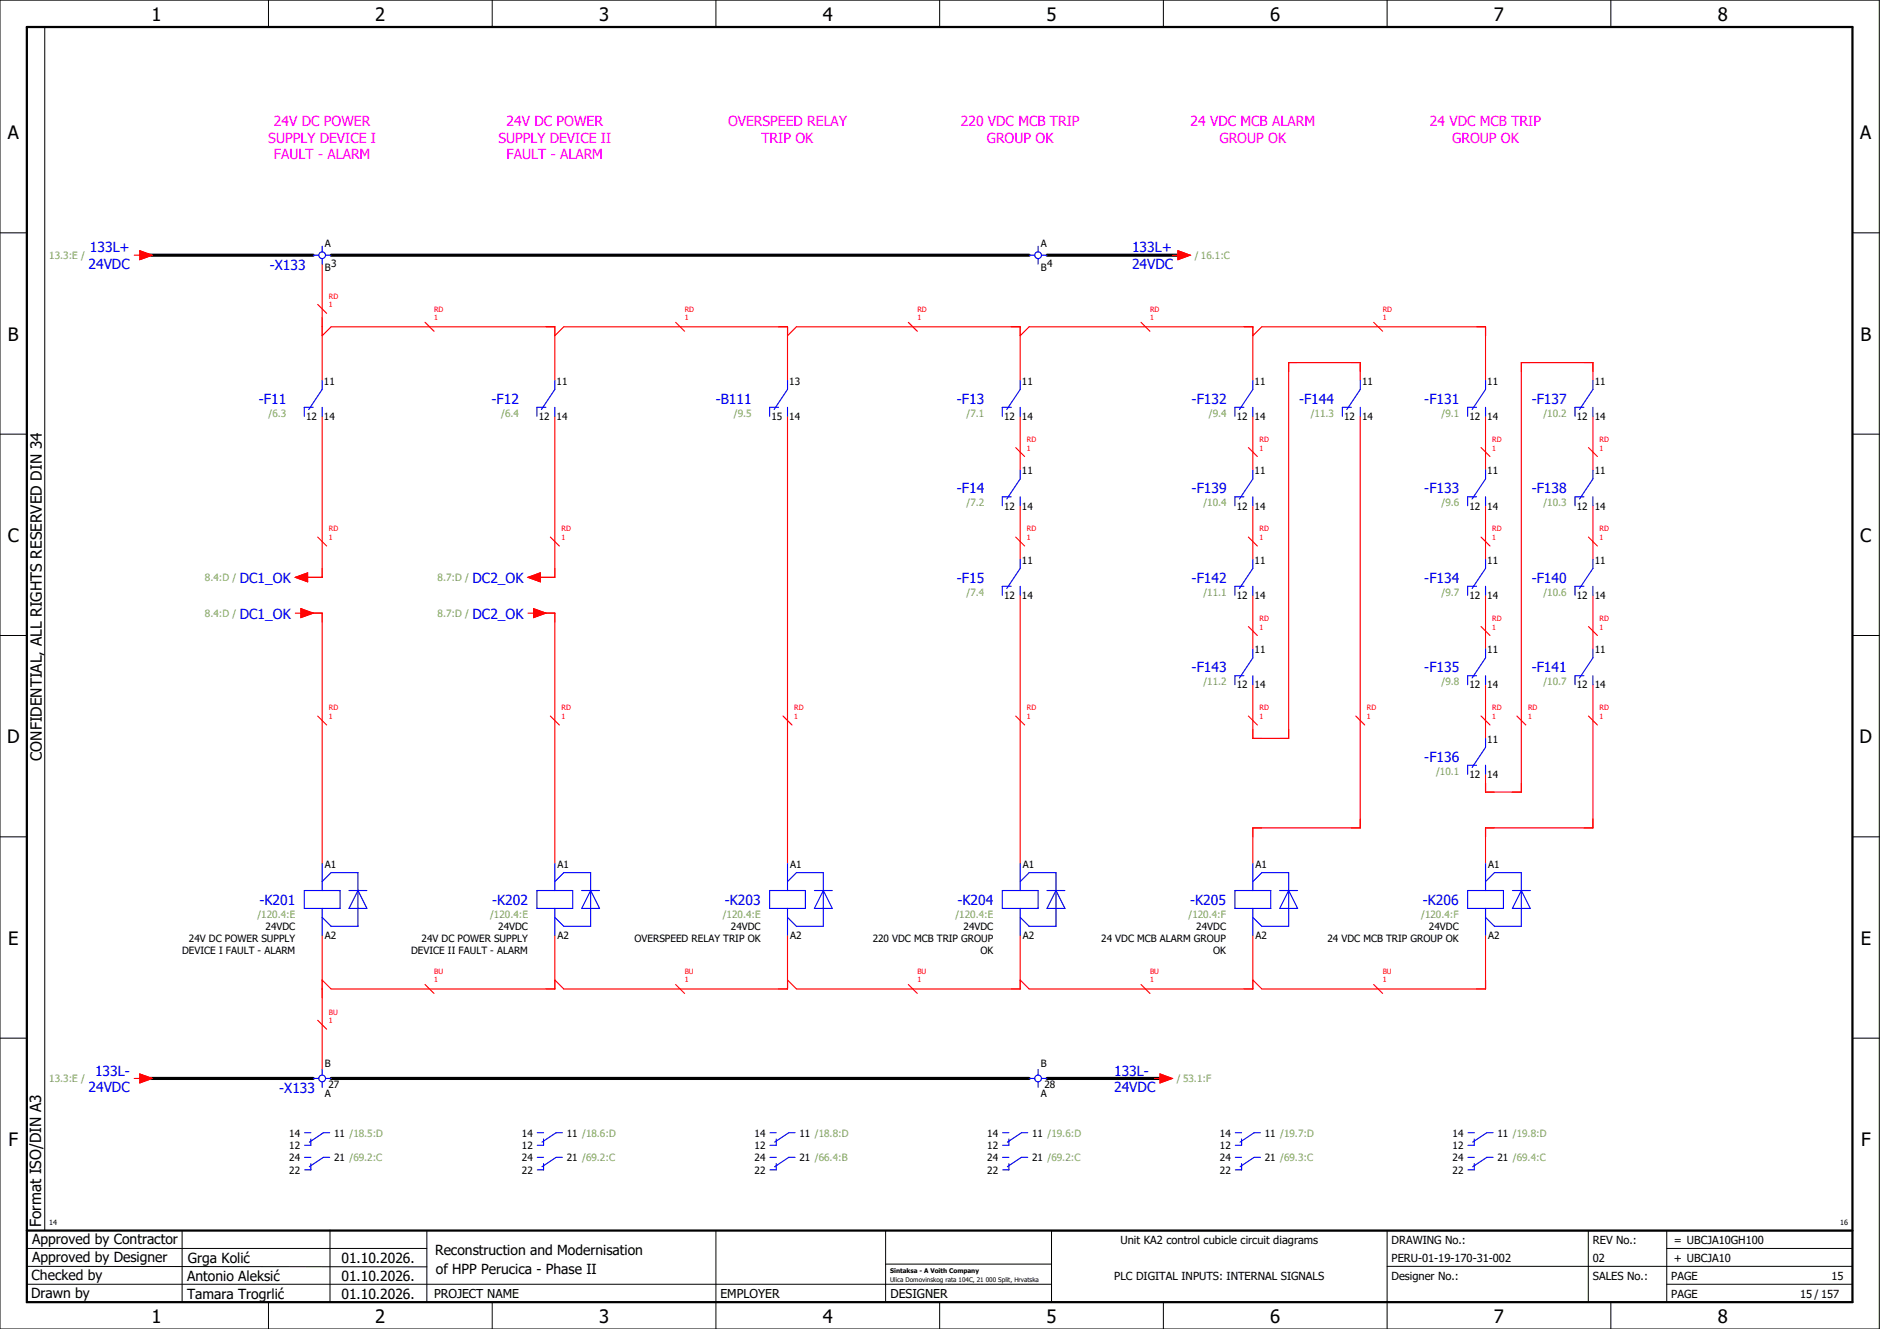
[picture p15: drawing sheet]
<svg xmlns="http://www.w3.org/2000/svg" width="420mm" height="297mm" viewBox="0 0 420 297" stroke-linecap="round" stroke-linejoin="round" font-family="sans-serif">
<defs><g id="words">
<g font-size="4.1">
<text x="33.9" y="4.7">1</text>
<text x="83.9" y="4.7">2</text>
<text x="133.9" y="4.7">3</text>
<text x="183.9" y="4.7">4</text>
<text x="233.9" y="4.7">5</text>
<text x="283.9" y="4.7">6</text>
<text x="333.9" y="4.7">7</text>
<text x="383.9" y="4.7">8</text>
<text x="1.8" y="31.2">A</text>
<text x="415.8" y="31.2">A</text>
<text x="1.8" y="76.2">B</text>
<text x="415.8" y="76.2">B</text>
<text x="1.8" y="121.2">C</text>
<text x="415.8" y="121.2">C</text>
<text x="1.6" y="166.2">D</text>
<text x="415.6" y="166.2">D</text>
<text x="1.8" y="211.2">E</text>
<text x="415.8" y="211.2">E</text>
<text x="1.9" y="256.2">F</text>
<text x="415.9" y="256.2">F</text>
<text x="33.9" y="295.7">1</text>
<text x="83.9" y="295.7">2</text>
<text x="133.9" y="295.7">3</text>
<text x="183.9" y="295.7">4</text>
<text x="233.9" y="295.7">5</text>
<text x="283.9" y="295.7">6</text>
<text x="333.9" y="295.7">7</text>
<text x="383.9" y="295.7">8</text>
</g>
<g font-size="3.4">
<text x="9.4" y="170" transform="rotate(-90 9.4 170)">CONFIDENTIAL, ALL RIGHTS RESERVED DIN 34</text>
<text x="9.2" y="274.3" transform="rotate(-90 9.2 274.3)">Format ISO/DIN A3</text>
</g>
<g font-size="3.1" fill="#f0f">
<text x="61.2" y="28.1">24V DC POWER</text>
<text x="113.2" y="28.1">24V DC POWER</text>
<text x="162.7" y="28.1">OVERSPEED RELAY</text>
<text x="214.7" y="28.1">220 VDC MCB TRIP</text>
<text x="266.1" y="28.1">24 VDC MCB ALARM</text>
<text x="319.6" y="28.1">24 VDC MCB TRIP</text>
<text x="60" y="31.9">SUPPLY DEVICE I</text>
<text x="61.2" y="35.6">FAULT - ALARM</text>
<text x="111.4" y="31.9">SUPPLY DEVICE II</text>
<text x="113.2" y="35.6">FAULT - ALARM</text>
<text x="170.2" y="31.9">TRIP OK</text>
<text x="220.5" y="31.9">GROUP OK</text>
<text x="272.5" y="31.9">GROUP OK</text>
<text x="324.5" y="31.9">GROUP OK</text>
</g>
<g font-size="3.1" fill="#00f">
<text x="20.1" y="56.4">133L+</text>
<text x="253" y="56.4">133L+</text>
<text x="19.8" y="60.1">24VDC</text>
<text x="60.3" y="60.3">-X133</text>
<text x="253" y="60.1">24VDC</text>
<text x="57.9" y="90.3">-F11</text>
<text x="109.9" y="90.3">-F12</text>
<text x="160" y="90.3">-B111</text>
<text x="213.9" y="90.3">-F13</text>
<text x="266.3" y="90.3">-F132</text>
<text x="290.3" y="90.3">-F144</text>
<text x="318.3" y="90.3">-F131</text>
<text x="342.3" y="90.3">-F137</text>
<text x="213.9" y="110.3">-F14</text>
<text x="266.3" y="110.3">-F139</text>
<text x="318.3" y="110.3">-F133</text>
<text x="342.3" y="110.3">-F138</text>
<text x="53.6" y="130.3">DC1_OK</text>
<text x="105.6" y="130.3">DC2_OK</text>
<text x="213.9" y="130.3">-F15</text>
<text x="266.3" y="130.3">-F142</text>
<text x="318.3" y="130.3">-F134</text>
<text x="342.3" y="130.3">-F140</text>
<text x="53.6" y="138.3">DC1_OK</text>
<text x="105.6" y="138.3">DC2_OK</text>
<text x="266.3" y="150.3">-F143</text>
<text x="318.3" y="150.3">-F135</text>
<text x="342.3" y="150.3">-F141</text>
<text x="318.3" y="170.3">-F136</text>
<text x="58" y="202.3">-K201</text>
<text x="110" y="202.3">-K202</text>
<text x="162" y="202.3">-K203</text>
<text x="214" y="202.3">-K204</text>
<text x="266" y="202.3">-K205</text>
<text x="318" y="202.3">-K206</text>
<text x="19.8" y="244.1">24VDC</text>
<text x="21.2" y="240.4">133L-</text>
<text x="62.4" y="244.3">-X133</text>
<text x="249" y="240.4">133L-</text>
<text x="249" y="244.1">24VDC</text>
</g>
<g font-size="3.1">
<text x="7.2" y="278.1">Approved by Contractor</text>
<text x="97.2" y="280.5">Reconstruction and Modernisation</text>
<text x="7.1" y="286.1">Checked by</text>
<text x="7.2" y="282.1">Approved by Designer</text>
<text x="41.8" y="286.2">Antonio Aleksić</text>
<text x="42" y="282.3">Grga Kolić</text>
<text x="76.3" y="282.3">01.10.2026.</text>
<text x="76.3" y="286.3">01.10.2026.</text>
<text x="97.4" y="284.8">of HPP Perucica - Phase II</text>
<text x="6.9" y="290">Drawn by</text>
<text x="41.8" y="290.3">Tamara Trogrlić</text>
<text x="76.3" y="290.3">01.10.2026.</text>
</g>
<g font-size="2.7">
<text x="97" y="290.1">PROJECT NAME</text>
<text x="161" y="290.1">EMPLOYER</text>
<text x="199" y="290.1">DESIGNER</text>
</g>
<g font-size="2.5">
<text x="250.4" y="278">Unit KA2 control cubicle circuit diagrams</text>
<text x="311" y="278">DRAWING No.:</text>
<text x="356" y="278">REV No.:</text>
<text x="374.1" y="278">= UBCJA10GH100</text>
<text x="249" y="286">PLC DIGITAL INPUTS: INTERNAL SIGNALS</text>
<text x="311" y="286">Designer No.:</text>
<text x="311" y="282">PERU-01-19-170-31-002</text>
<text x="356" y="286">SALES No.:</text>
<text x="356" y="282">02</text>
<text x="373.5" y="286">PAGE</text>
<text x="374.1" y="282.1">+ UBCJA10</text>
<text x="409.3" y="286">15</text>
<text x="373.5" y="290">PAGE</text>
<text x="402.3" y="290">15 / 157</text>
</g>
<g font-size="2.2" fill="#7ca552">
<text x="11" y="57.9">13.3:E /</text>
<text x="267" y="57.9">/ 16.1:C</text>
<text x="60" y="93.2">/6.3</text>
<text x="112" y="93.2">/6.4</text>
<text x="164" y="93.2">/9.5</text>
<text x="216" y="93.2">/7.1</text>
<text x="270.2" y="93.2">/9.4</text>
<text x="293" y="93.2">/11.3</text>
<text x="322.2" y="93.2">/9.1</text>
<text x="345" y="93.2">/10.2</text>
<text x="216" y="113.2">/7.2</text>
<text x="269" y="113.2">/10.4</text>
<text x="322.2" y="113.2">/9.6</text>
<text x="345" y="113.2">/10.3</text>
<text x="45.8" y="129.9">8.4:D /</text>
<text x="97.8" y="129.9">8.7:D /</text>
<text x="45.8" y="137.9">8.4:D /</text>
<text x="97.8" y="137.9">8.7:D /</text>
<text x="216" y="133.2">/7.4</text>
<text x="269" y="133.2">/11.1</text>
<text x="322.2" y="133.2">/9.7</text>
<text x="345" y="133.2">/10.6</text>
<text x="269" y="153.2">/11.2</text>
<text x="322.2" y="153.2">/9.8</text>
<text x="345" y="153.2">/10.7</text>
<text x="321" y="173.2">/10.1</text>
<text x="57.5" y="205.2">/120.4:E</text>
<text x="109.5" y="205.2">/120.4:E</text>
<text x="161.5" y="205.2">/120.4:E</text>
<text x="213.5" y="205.2">/120.4:E</text>
<text x="265.6" y="205.2">/120.4:F</text>
<text x="317.6" y="205.2">/120.4:F</text>
<text x="11" y="241.9">13.3:E /</text>
<text x="263" y="241.9">/ 53.1:F</text>
</g>
<g font-size="2.2">
<text x="72.6" y="55.2">A</text>
<text x="74" y="59.7">3</text>
<text x="232.6" y="55.2">A</text>
<text x="234" y="59.7">4</text>
<text x="72.6" y="60.7">B</text>
<text x="232.6" y="60.7">B</text>
<text x="72.4" y="86">11</text>
<text x="124.4" y="86">11</text>
<text x="176.4" y="86">13</text>
<text x="228.4" y="86">11</text>
<text x="280.4" y="86">11</text>
<text x="304.4" y="86">11</text>
<text x="332.4" y="86">11</text>
<text x="356.4" y="86">11</text>
<text x="68.4" y="93.9">12</text>
<text x="72.4" y="93.9">14</text>
<text x="120.4" y="93.9">12</text>
<text x="124.4" y="93.9">14</text>
<text x="172.4" y="93.9">15</text>
<text x="176.4" y="93.9">14</text>
<text x="224.4" y="93.9">12</text>
<text x="228.4" y="93.9">14</text>
<text x="276.4" y="93.9">12</text>
<text x="280.4" y="93.9">14</text>
<text x="300.4" y="93.9">12</text>
<text x="304.4" y="93.9">14</text>
<text x="328.4" y="93.9">12</text>
<text x="332.4" y="93.9">14</text>
<text x="352.4" y="93.9">12</text>
<text x="356.4" y="93.9">14</text>
<text x="228.4" y="106">11</text>
<text x="280.4" y="106">11</text>
<text x="332.4" y="106">11</text>
<text x="356.4" y="106">11</text>
<text x="224.4" y="113.9">12</text>
<text x="228.4" y="113.9">14</text>
<text x="276.4" y="113.9">12</text>
<text x="280.4" y="113.9">14</text>
<text x="328.4" y="113.9">12</text>
<text x="332.4" y="113.9">14</text>
<text x="352.4" y="113.9">12</text>
<text x="356.4" y="113.9">14</text>
<text x="228.4" y="126">11</text>
<text x="280.4" y="126">11</text>
<text x="332.4" y="126">11</text>
<text x="356.4" y="126">11</text>
<text x="224.4" y="133.9">12</text>
<text x="228.4" y="133.9">14</text>
<text x="276.4" y="133.9">12</text>
<text x="280.4" y="133.9">14</text>
<text x="328.4" y="133.9">12</text>
<text x="332.4" y="133.9">14</text>
<text x="352.4" y="133.9">12</text>
<text x="356.4" y="133.9">14</text>
<text x="280.4" y="146">11</text>
<text x="332.4" y="146">11</text>
<text x="356.4" y="146">11</text>
<text x="276.4" y="153.9">12</text>
<text x="280.4" y="153.9">14</text>
<text x="328.4" y="153.9">12</text>
<text x="332.4" y="153.9">14</text>
<text x="352.4" y="153.9">12</text>
<text x="356.4" y="153.9">14</text>
<text x="332.4" y="166">11</text>
<text x="328.4" y="173.9">12</text>
<text x="332.4" y="173.9">14</text>
<text x="72.6" y="194">A1</text>
<text x="124.6" y="194">A1</text>
<text x="176.6" y="194">A1</text>
<text x="228.6" y="194">A1</text>
<text x="280.6" y="194">A1</text>
<text x="332.6" y="194">A1</text>
<text x="59.4" y="207.9">24VDC</text>
<text x="72.6" y="209.9">A2</text>
<text x="111.4" y="207.9">24VDC</text>
<text x="124.6" y="209.9">A2</text>
<text x="163.4" y="207.9">24VDC</text>
<text x="176.6" y="209.9">A2</text>
<text x="215.4" y="207.9">24VDC</text>
<text x="228.6" y="209.9">A2</text>
<text x="267.4" y="207.9">24VDC</text>
<text x="280.6" y="209.9">A2</text>
<text x="319.4" y="207.9">24VDC</text>
<text x="332.6" y="209.9">A2</text>
<text x="40.7" y="213.3">DEVICE I FAULT - ALARM</text>
<text x="42.2" y="210.6">24V DC POWER SUPPLY</text>
<text x="91.9" y="213.3">DEVICE II FAULT - ALARM</text>
<text x="94.2" y="210.6">24V DC POWER SUPPLY</text>
<text x="141.8" y="210.6">OVERSPEED RELAY TRIP OK</text>
<text x="195" y="210.6">220 VDC MCB TRIP GROUP</text>
<text x="219.1" y="213.3">OK</text>
<text x="246.1" y="210.6">24 VDC MCB ALARM GROUP</text>
<text x="271.1" y="213.3">OK</text>
<text x="296.7" y="210.6">24 VDC MCB TRIP GROUP OK</text>
<text x="72.6" y="238.6">B</text>
<text x="232.6" y="238.6">B</text>
<text x="72.6" y="245.3">A</text>
<text x="73.4" y="243.3">27</text>
<text x="232.6" y="245.3">A</text>
<text x="233.4" y="243.3">28</text>
<text x="64.6" y="256.9">12</text>
<text x="64.6" y="254.1">14</text>
<text x="74.7" y="254.1">11 /18.5:D</text>
<text x="116.6" y="256.9">12</text>
<text x="116.6" y="254.1">14</text>
<text x="126.7" y="254.1">11 /18.6:D</text>
<text x="168.6" y="256.9">12</text>
<text x="168.6" y="254.1">14</text>
<text x="178.7" y="254.1">11 /18.8:D</text>
<text x="220.6" y="256.9">12</text>
<text x="220.6" y="254.1">14</text>
<text x="230.7" y="254.1">11 /19.6:D</text>
<text x="272.6" y="256.9">12</text>
<text x="272.6" y="254.1">14</text>
<text x="282.7" y="254.1">11 /19.7:D</text>
<text x="324.6" y="256.9">12</text>
<text x="324.6" y="254.1">14</text>
<text x="334.7" y="254.1">11 /19.8:D</text>
<text x="64.6" y="262.4">22</text>
<text x="64.6" y="259.6">24</text>
<text x="74.7" y="259.6">21 /69.2:C</text>
<text x="116.6" y="262.4">22</text>
<text x="116.6" y="259.6">24</text>
<text x="126.7" y="259.6">21 /69.2:C</text>
<text x="168.6" y="262.4">22</text>
<text x="168.6" y="259.6">24</text>
<text x="178.7" y="259.6">21 /66.4:B</text>
<text x="220.6" y="262.4">22</text>
<text x="220.6" y="259.6">24</text>
<text x="230.7" y="259.6">21 /69.2:C</text>
<text x="272.6" y="262.4">22</text>
<text x="272.6" y="259.6">24</text>
<text x="282.7" y="259.6">21 /69.3:C</text>
<text x="324.6" y="262.4">22</text>
<text x="324.6" y="259.6">24</text>
<text x="334.7" y="259.6">21 /69.4:C</text>
</g>
<g font-size="1.6" fill="#f00">
<text x="73.5" y="68.7">1</text>
<text x="73.5" y="66.8">RD</text>
<text x="97" y="71.6">1</text>
<text x="97" y="69.6">RD</text>
<text x="153" y="71.6">1</text>
<text x="153" y="69.6">RD</text>
<text x="205" y="71.6">1</text>
<text x="205" y="69.6">RD</text>
<text x="257" y="71.6">1</text>
<text x="257" y="69.6">RD</text>
<text x="309" y="71.6">1</text>
<text x="309" y="69.6">RD</text>
<text x="229.5" y="100.7">1</text>
<text x="229.5" y="98.8">RD</text>
<text x="281.5" y="100.7">1</text>
<text x="281.5" y="98.8">RD</text>
<text x="333.5" y="100.7">1</text>
<text x="333.5" y="98.8">RD</text>
<text x="357.5" y="100.7">1</text>
<text x="357.5" y="98.8">RD</text>
<text x="73.5" y="118.8">RD</text>
<text x="125.5" y="118.8">RD</text>
<text x="229.5" y="118.8">RD</text>
<text x="281.5" y="118.8">RD</text>
<text x="333.5" y="118.8">RD</text>
<text x="357.5" y="118.8">RD</text>
<text x="73.5" y="120.7">1</text>
<text x="125.5" y="120.7">1</text>
<text x="229.5" y="120.7">1</text>
<text x="281.5" y="120.7">1</text>
<text x="333.5" y="120.7">1</text>
<text x="357.5" y="120.7">1</text>
<text x="281.5" y="140.7">1</text>
<text x="281.5" y="138.8">RD</text>
<text x="333.5" y="140.7">1</text>
<text x="333.5" y="138.8">RD</text>
<text x="357.5" y="140.7">1</text>
<text x="357.5" y="138.8">RD</text>
<text x="73.5" y="160.7">1</text>
<text x="73.5" y="158.8">RD</text>
<text x="125.5" y="160.7">1</text>
<text x="125.5" y="158.8">RD</text>
<text x="177.5" y="160.7">1</text>
<text x="177.5" y="158.8">RD</text>
<text x="229.5" y="160.7">1</text>
<text x="229.5" y="158.8">RD</text>
<text x="281.5" y="160.7">1</text>
<text x="281.5" y="158.8">RD</text>
<text x="305.5" y="160.7">1</text>
<text x="305.5" y="158.8">RD</text>
<text x="333.5" y="160.7">1</text>
<text x="333.5" y="158.8">RD</text>
<text x="341.5" y="160.7">1</text>
<text x="341.5" y="158.8">RD</text>
<text x="357.5" y="160.7">1</text>
<text x="357.5" y="158.8">RD</text>
<text x="97" y="219.6">1</text>
<text x="97" y="217.6">BU</text>
<text x="153" y="219.6">1</text>
<text x="153" y="217.6">BU</text>
<text x="205" y="219.6">1</text>
<text x="205" y="217.6">BU</text>
<text x="257" y="219.6">1</text>
<text x="257" y="217.6">BU</text>
<text x="309" y="219.6">1</text>
<text x="309" y="217.6">BU</text>
<text x="73.5" y="226.8">BU</text>
<text x="73.5" y="228.7">1</text>
</g>
<g font-size="1.6">
<text x="11" y="273.7">14</text>
<text x="411.2" y="273.7">16</text>
</g>
<g font-size="1.4">
<text x="198.9" y="284.4">Sintaksa - A Voith Company</text>
<text x="198.9" y="286.4">Ulica Domovinskog rata 104C, 21 000 Split, Hrvatska</text>
</g>
</g></defs>
<g fill="none" stroke="#000" stroke-width=".22">
<path d="M0 0h420v297h-420zM10 6v269M60 0v6M110 0v6M160 0v6M210 0v6M260 0v6M310 0v6M360 0v6M0 52h6M414 52h6M0 97h6"/>
<path d="M414 97h6M0 142h6M414 142h6M414 176.3v87.4M0 187h6M414 187h6M0 232h6M414 232h6M6 279h89.4M40.7 275v16M73.7 274.9v16M95.4 275.1v16"/>
<path d="M160 275v22M197.9 275.1v16M310 275v22M355 275v16M372.5 279h41.5M372.5 275v16M414 275h-179v16M6 283l89.4 .1M6 287h229M60 291v6M110 291v6M197.9 282.5h37.1"/>
<path d="M210 291v6M260 291v6M310 283h104M360 291v6M372.5 287h41.5"/>
</g>
<path d="M6 6h408v285h-408zM6 275h408" fill="none" stroke="#000" stroke-width=".5"/>
<g fill="none" stroke="#f00" stroke-width=".25">
<path d="M30 57h1.3M31.3 56l2.7 1-2.7 1zM72 59v26M262 57h1.3M263.3 56l2.7 1-2.7 1zM71 68l2 2M72 75l2-2h50v12M95 72l2 2M124 75l2-2h50v12M151 72l2 2M176 75l2-2h50v12M203 72l2 2"/>
<path d="M228 75l2-2h50v12M255 72l2 2M280 75l2-2h50v12M307 72l2 2M72 93v36h-4M124 93v36h-4M176 93v100M228 93v12M280 93v12M304 85v-4h-16v84h-8v-12M304 93v92h-24v8M332 93v12"/>
<path d="M356 85v-4h-16v96h-8v-4M356 93v12M227 100l2 2M228 113v12M279 100l2 2M280 113v12M331 100l2 2M332 113v12M355 100l2 2M356 113v12M66 137h1.3M66 129l2.8-1v2z"/>
<path d="M67.3 136l2.7 1-2.7 1zM68 137h4v56M71 120l2 2M118 137h1.2M118 129l2.7-1v2zM119.2 136l2.8 1-2.8 1zM120 137h4v56M123 120l2 2M227 120l2 2M228 133v60M279 120l2 2M280 133v12"/>
<path d="M331 120l2 2M332 133v12M355 120l2 2M356 133v12M279 140l2 2M331 140l2 2M332 153v12M355 140l2 2M356 153v32h-24v8M71 160l2 2M123 160l2 2M175 160l2 2"/>
<path d="M227 160l2 2M279 160l2 2M303 160l2 2M331 160l2 2M339 160l2 2M355 160l2 2M72 209v30M124 209v12h-50l-2-2M176 209v12h-50l-2-2M228 209v12h-50l-2-2M280 209v12h-50l-2-2M332 209v12h-50l-2-2"/>
<path d="M71 228l2 2M95 220l2 2M151 220l2 2M203 220l2 2M255 220l2 2M307 220l2 2M30 241h1.3M31.3 240l2.7 1-2.7 1zM258 241h1.3M259.3 240l2.7 1-2.7 1z"/>
</g>
<path d="M32 57h38M74 57h156M234 57h30M32 241h38M74 241h156M234 241h26" fill="none" stroke="#000" stroke-width=".7"/>
<g fill="none" stroke="#00f" stroke-width=".25">
<path d="M70 57h1.3M72 55v1.3M72 57.8v1.2M72.7 57h1.3M230 57h1.3M232 55v1.3M232 57.8v1.2M232.8 57h1.2M70 91h-2v2M72 91v2M72 85v2l-3 4.5M122 91h-2v2"/>
<path d="M124 91v2M124 85v2l-3 4.5M174 91h-2v2M176 91v2M176 85v2l-3 4.5M226 91h-2v2M228 91v2M228 85v2l-3 4.5M278 91h-2v2M280 91v2M280 85v2l-3 4.5M302 91h-2v2"/>
<path d="M304 91v2M304 85v2l-3 4.5M330 91h-2v2M332 91v2M332 85v2l-3 4.5M354 91h-2v2M356 91v2M356 85v2l-3 4.5M226 111h-2v2M228 111v2M228 105v2l-3 4.5M278 111h-2v2"/>
<path d="M280 111v2M280 105v2l-3 4.5M330 111h-2v2M332 111v2M332 105v2l-3 4.5M354 111h-2v2M356 111v2M356 105v2l-3 4.5M226 131h-2v2M228 131v2M228 125v2l-3 4.5M278 131h-2v2"/>
<path d="M280 131v2M280 125v2l-3 4.5M330 131h-2v2M332 131v2M332 125v2l-3 4.5M354 131h-2v2M356 131v2M356 125v2l-3 4.5M278 151h-2v2M280 151v2M280 145v2l-3 4.5M330 151h-2v2"/>
<path d="M332 151v2M332 145v2l-3 4.5M354 151h-2v2M356 151v2M356 145v2l-3 4.5M330 171h-2v2M332 171v2M332 165v2l-3 4.5M68 199h8v4h-8zM72 193v6M72 197l2-2h6v12h-6l-2-2M78 199h4"/>
<path d="M80 199h.1M80 199l2 4h-4zM120 199h8v4h-8zM124 197l2-2h6v12h-6l-2-2M124 193v6M130 199h4M132 199h.1M132 199l2 4h-4zM172 199h8v4h-8zM176 197l2-2h6v12h-6l-2-2M176 193v6M182 199h4"/>
<path d="M184 199h.1M184 199l2 4h-4zM224 199h8v4h-8zM228 197l2-2h6v12h-6l-2-2M228 193v6M234 199h4M236 199h.1M236 199l2 4h-4zM276 199h8v4h-8zM280 197l2-2h6v12h-6l-2-2M280 193v6M286 199h4"/>
<path d="M288 199h.1M288 199l2 4h-4zM328 199h8v4h-8zM332 197l2-2h6v12h-6l-2-2M332 193v6M338 199h4M340 199h.1M340 199l2 4h-4zM72 203v6M124 203v6M176 203v6M228 203v6"/>
<path d="M280 203v6M332 203v6M72 239v1.3M232 239v1.3M68.1 253.2h1.4M68.1 258.7h1.4M69.5 254.6v1.4h-1.4M70 241h1.3M72 241.8v1.2M72.7 241h1.3M73.7 253.2h-1.4l-3.2 2.1M73.7 258.7h-1.4l-3.2 2.1"/>
<path d="M120.1 253.2h1.4M120.1 258.7h1.4M121.5 254.6v1.4h-1.4M125.7 253.2h-1.4l-3.2 2.1M125.7 258.7h-1.4l-3.2 2.1M172.1 253.2h1.4M172.1 258.7h1.4M173.5 254.6v1.4h-1.4M177.7 253.2h-1.4l-3.2 2.1M177.7 258.7h-1.4l-3.2 2.1M224.1 253.2h1.4M224.1 258.7h1.4"/>
<path d="M225.5 254.6v1.4h-1.4M229.7 253.2h-1.4l-3.2 2.1M229.7 258.7h-1.4l-3.2 2.1M230 241h1.3M232 241.8v1.2M232.8 241h1.2M276.1 253.2h1.4M276.1 258.7h1.4M277.5 254.6v1.4h-1.4M281.7 253.2h-1.4l-3.2 2.1M281.7 258.7h-1.4l-3.2 2.1M328.1 253.2h1.4"/>
<path d="M328.1 258.7h1.4M329.5 254.6v1.4h-1.4M333.7 253.2h-1.4l-3.2 2.1M333.7 258.7h-1.4l-3.2 2.1M69.5 260.1v1.4h-1.4M121.5 260.1v1.4h-1.4M173.5 260.1v1.4h-1.4M225.5 260.1v1.4h-1.4M277.5 260.1v1.4h-1.4M329.5 260.1v1.4h-1.4"/>
<circle cx="72" cy="57" r=".75"/>
<circle cx="232" cy="57" r=".75"/>
<circle cx="72" cy="241" r=".75"/>
<circle cx="232" cy="241" r=".75"/>
</g>
<g fill="#f00" stroke="#f00" stroke-width=".22">
<path d="M31.3 240l2.7 1-2.7 1z"/>
<path d="M31.3 56l2.7 1-2.7 1z"/>
<path d="M66 129l2.8-1v2z"/>
<path d="M118 129l2.7-1v2z"/>
<path d="M119.2 136l2.8 1-2.8 1z"/>
<path d="M67.3 136l2.7 1-2.7 1z"/>
<path d="M263.3 56l2.7 1-2.7 1z"/>
<path d="M259.3 240l2.7 1-2.7 1z"/>
</g>
<use href="#words"/>
</svg>
